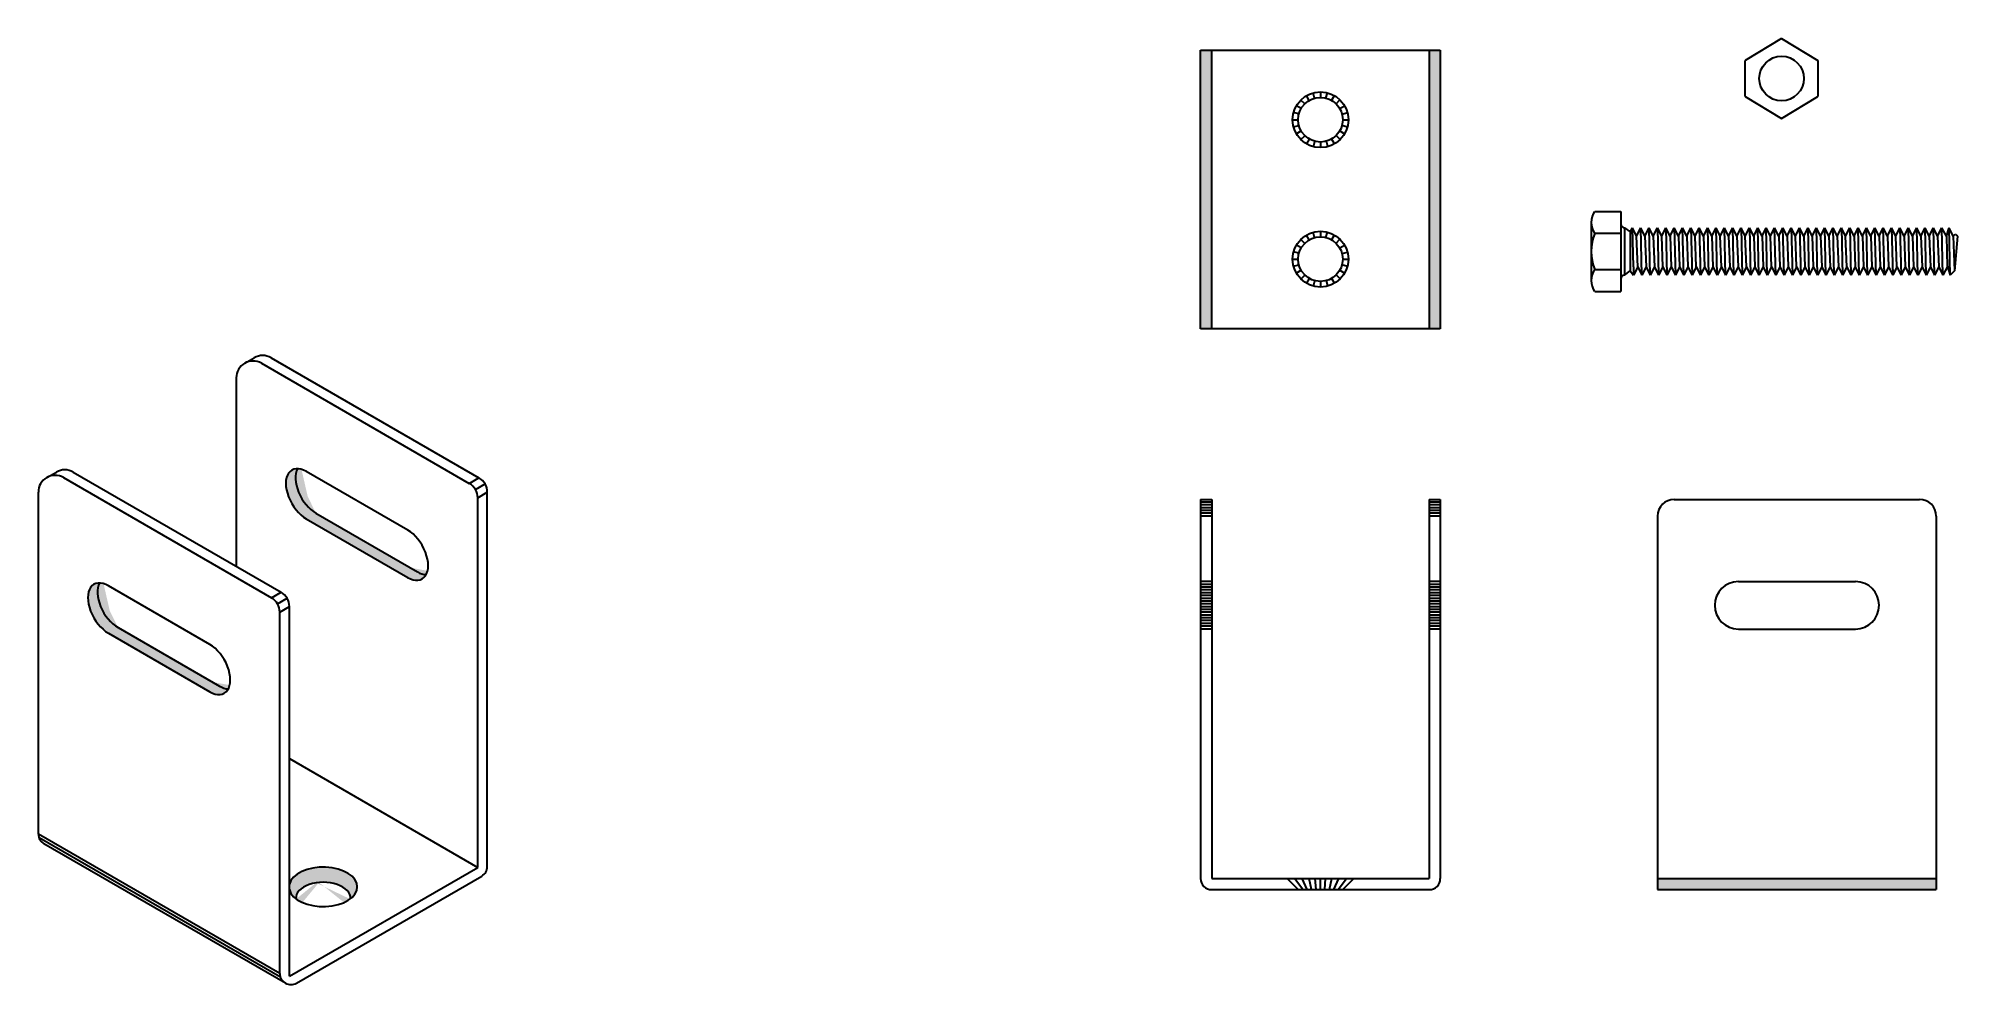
# Model space of a CAD drawing. Header units: millimetres. Extents: x 8963 to 10046, y -6205 to -5252.
# Drawn here: x 9238.3 to 9582.6, y -5775.2 to -5605.5 of the extents above; entities that cross this region are included whole.
import ezdxf

# ---------------------------------------------------------------- set-up
doc = ezdxf.new("R2010")
doc.units = ezdxf.units.MM
doc.layers.add('Wall', color=4, linetype='Continuous', lineweight=30)

msp = doc.modelspace()

# ---------------------------------------------------------------- hatches: boundary and pattern name
at = {"layer": 'Wall'}
h = msp.add_hatch(color=2, dxfattribs=at)
h.dxf.hatch_style = 1
h.paths.add_polyline_path([(9448.78, -5607.59), (9446.78, -5607.59), (9446.78, -5657.59), (9448.78, -5657.59)])
h.paths.add_polyline_path([(9489.78, -5607.59), (9487.78, -5607.59), (9487.78, -5657.59), (9489.78, -5657.59)])
h = msp.add_hatch(color=2, dxfattribs=at)
h.dxf.hatch_style = 1
edge = h.paths.add_edge_path()
edge.add_ellipse((9288.08, -5686.43), major_axis=(2.6, -4.51), ratio=0.57735, start_angle=199.4361, end_angle=315, ccw=False)
edge.add_ellipse((9286.35, -5687.43), major_axis=(2.6, -4.51), ratio=0.57735, start_angle=160.5639, end_angle=315)
edge.add_line((9286.35, -5691.68), (9304.53, -5702.18))
edge.add_ellipse((9304.53, -5697.93), major_axis=(2.6, -4.51), ratio=0.57735, start_angle=315, end_angle=379.4361)
edge.add_ellipse((9306.27, -5696.93), major_axis=(2.6, -4.51), ratio=0.57735, start_angle=315, end_angle=340.5639, ccw=False)
edge.add_line((9306.27, -5701.18), (9288.08, -5690.68))
h = msp.add_hatch(color=2, dxfattribs=at)
h.dxf.hatch_style = 1
edge = h.paths.add_edge_path()
edge.add_ellipse((9252.57, -5706.93), major_axis=(2.6, -4.51), ratio=0.57735, start_angle=199.4361, end_angle=315, ccw=False)
edge.add_ellipse((9250.84, -5707.93), major_axis=(2.6, -4.51), ratio=0.57735, start_angle=160.5639, end_angle=315)
edge.add_line((9250.84, -5712.18), (9269.03, -5722.68))
edge.add_ellipse((9269.03, -5718.43), major_axis=(2.6, -4.51), ratio=0.57735, start_angle=315, end_angle=379.4361)
edge.add_ellipse((9270.76, -5717.43), major_axis=(2.6, -4.51), ratio=0.57735, start_angle=315, end_angle=340.5639, ccw=False)
edge.add_line((9270.76, -5721.68), (9252.57, -5711.18))
h = msp.add_hatch(color=2, dxfattribs=at)
h.dxf.hatch_style = 1
edge = h.paths.add_edge_path()
edge.add_ellipse((9289.38, -5757.68), major_axis=(-6.12, 0), ratio=0.57735, start_angle=143.0555, end_angle=315)
edge.add_line((9285.05, -5755.18), (9288.11, -5756.94))
edge.add_ellipse((9289.38, -5759.68), major_axis=(-4.9, 0), ratio=0.57735, start_angle=177.467, end_angle=285, ccw=False)
edge = h.paths.add_edge_path()
edge.add_ellipse((9289.38, -5757.68), major_axis=(-6.12, 0), ratio=0.57735, start_angle=315, end_angle=351.8699)
edge.add_line((9283.32, -5757.18), (9283.32, -5758.18))
edge.add_ellipse((9289.38, -5757.68), major_axis=(-6.12, 0), ratio=0.57735, start_angle=8.1301, end_angle=36.9445)
edge.add_ellipse((9289.38, -5759.68), major_axis=(-4.9, 0), ratio=0.57735, start_angle=285, end_angle=362.533, ccw=False)
edge.add_line((9288.11, -5756.94), (9285.05, -5755.18))
h = msp.add_hatch(color=2, dxfattribs=at)
h.dxf.hatch_style = 1
h.paths.add_polyline_path([(9528.75, -5756.18), (9528.75, -5758.18), (9578.75, -5758.18), (9578.75, -5756.18)])

# ---------------------------------------------------------------- linework, layer by layer
for p, q in [((9446.78, -5607.59), (9489.78, -5607.59)), ((9448.78, -5657.59), (9448.78, -5607.59)), ((9487.78, -5607.59), (9487.78, -5657.59)), ((9489.78, -5607.59), (9489.78, -5657.59)), ((9550.99, -5605.5), (9544.49, -5609.44)), ((9550.99, -5605.5), (9557.49, -5609.44)), ((9544.49, -5615.94), (9544.49, -5609.44)), ((9557.49, -5609.44), (9557.49, -5615.94)), ((9467.22, -5616.23), (9466.96, -5615.27)), ((9468.28, -5615.09), (9468.28, -5616.09)), ((9469.26, -5616.22), (9469.51, -5615.25)), ((9464.42, -5619.04), (9463.45, -5618.78)), ((9464.82, -5618.09), (9463.95, -5617.59)), ((9465.45, -5617.26), (9464.75, -5616.55)), ((9466.28, -5616.63), (9465.78, -5615.76)), ((9470.28, -5616.63), (9470.78, -5615.76)), ((9471.08, -5617.23), (9471.78, -5616.52)), ((9471.74, -5618.09), (9472.61, -5617.59)), ((9472.15, -5619.07), (9473.11, -5618.81)), ((9544.49, -5615.94), (9550.99, -5619.88)), ((9550.99, -5619.88), (9557.49, -5615.94)), ((9463.28, -5620.09), (9464.28, -5620.09)), ((9463.45, -5621.37), (9464.41, -5621.12)), ((9464.82, -5622.09), (9463.95, -5622.59)), ((9471.74, -5622.09), (9472.61, -5622.59)), ((9473.1, -5621.4), (9472.14, -5621.14)), ((9472.28, -5620.09), (9473.28, -5620.09)), ((9464.78, -5623.66), (9465.48, -5622.95)), ((9466.28, -5623.56), (9465.78, -5624.42)), ((9467.05, -5624.94), (9467.29, -5623.97)), ((9468.28, -5624.09), (9468.28, -5625.09)), ((9469.6, -5624.91), (9469.34, -5623.95)), ((9470.28, -5623.56), (9470.78, -5624.42)), ((9471.81, -5623.63), (9471.11, -5622.92)), ((9516.84, -5638.49), (9516.84, -5648.93)), ((9517.47, -5636.52), (9522.14, -5636.52)), ((9522.14, -5636.52), (9522.14, -5650.9)), ((9522.84, -5639.46), (9522.84, -5647.96)), ((9522.84, -5639.46), (9523.84, -5640.21)), ((9523.84, -5640.21), (9524.24, -5639.46)), ((9524.99, -5640.96), (9524.24, -5639.46)), ((9524.44, -5646.46), (9524.24, -5639.46)), ((9524.99, -5640.96), (9525.74, -5639.46)), ((9526.49, -5640.96), (9525.74, -5639.46)), ((9525.94, -5647.96), (9525.74, -5639.46)), ((9526.49, -5640.96), (9527.24, -5639.46)), ((9527.99, -5640.96), (9527.24, -5639.46)), ((9527.44, -5647.96), (9527.24, -5639.46)), ((9527.99, -5640.96), (9528.74, -5639.46)), ((9529.49, -5640.96), (9528.74, -5639.46)), ((9528.74, -5639.46), (9528.94, -5647.96)), ((9529.49, -5640.96), (9530.24, -5639.46)), ((9530.99, -5640.96), (9530.24, -5639.46)), ((9530.24, -5639.46), (9530.44, -5647.96)), ((9530.99, -5640.96), (9531.74, -5639.46)), ((9532.49, -5640.96), (9531.74, -5639.46)), ((9531.74, -5639.46), (9531.94, -5647.96)), ((9532.49, -5640.96), (9533.24, -5639.46)), ((9533.99, -5640.96), (9533.24, -5639.46)), ((9533.44, -5647.96), (9533.24, -5639.46)), ((9533.99, -5640.96), (9534.74, -5639.46)), ((9535.49, -5640.96), (9534.74, -5639.46)), ((9534.74, -5639.46), (9534.94, -5647.96)), ((9535.49, -5640.96), (9536.24, -5639.46)), ((9536.99, -5640.96), (9536.24, -5639.46)), ((9536.24, -5639.46), (9536.44, -5647.96)), ((9536.99, -5640.96), (9537.74, -5639.46)), ((9538.49, -5640.96), (9537.74, -5639.46)), ((9537.94, -5647.96), (9537.74, -5639.46)), ((9538.49, -5640.96), (9539.24, -5639.46)), ((9539.99, -5640.96), (9539.24, -5639.46)), ((9539.44, -5647.96), (9539.24, -5639.46)), ((9539.99, -5640.96), (9540.74, -5639.46)), ((9541.49, -5640.96), (9540.74, -5639.46)), ((9540.94, -5647.96), (9540.74, -5639.46)), ((9541.49, -5640.96), (9542.24, -5639.46)), ((9542.99, -5640.96), (9542.24, -5639.46)), ((9542.44, -5647.96), (9542.24, -5639.46)), ((9542.99, -5640.96), (9543.74, -5639.46)), ((9544.49, -5640.96), (9543.74, -5639.46)), ((9543.74, -5639.46), (9543.94, -5647.96)), ((9544.49, -5640.96), (9545.24, -5639.46)), ((9545.99, -5640.96), (9545.24, -5639.46)), ((9545.24, -5639.46), (9545.44, -5647.96)), ((9545.99, -5640.96), (9546.74, -5639.46)), ((9547.49, -5640.96), (9546.74, -5639.46)), ((9546.94, -5647.96), (9546.74, -5639.46)), ((9547.49, -5640.96), (9548.24, -5639.46)), ((9548.99, -5640.96), (9548.24, -5639.46)), ((9548.44, -5647.96), (9548.24, -5639.46)), ((9548.99, -5640.96), (9549.74, -5639.46)), ((9550.49, -5640.96), (9549.74, -5639.46)), ((9549.94, -5647.96), (9549.74, -5639.46)), ((9550.49, -5640.96), (9551.24, -5639.46)), ((9551.99, -5640.96), (9551.24, -5639.46)), ((9551.44, -5647.96), (9551.24, -5639.46)), ((9551.99, -5640.96), (9552.74, -5639.46)), ((9553.49, -5640.96), (9552.74, -5639.46)), ((9552.74, -5639.46), (9552.94, -5647.96)), ((9553.49, -5640.96), (9554.24, -5639.46)), ((9554.99, -5640.96), (9554.24, -5639.46)), ((9554.24, -5639.46), (9554.44, -5647.96)), ((9554.99, -5640.96), (9555.74, -5639.46)), ((9556.49, -5640.96), (9555.74, -5639.46)), ((9555.94, -5647.96), (9555.74, -5639.46)), ((9556.49, -5640.96), (9557.24, -5639.46)), ((9557.99, -5640.96), (9557.24, -5639.46)), ((9557.44, -5647.96), (9557.24, -5639.46)), ((9557.99, -5640.96), (9558.74, -5639.46)), ((9559.49, -5640.96), (9558.74, -5639.46)), ((9558.94, -5647.96), (9558.74, -5639.46)), ((9559.49, -5640.96), (9560.24, -5639.46)), ((9560.99, -5640.96), (9560.24, -5639.46)), ((9560.44, -5647.96), (9560.24, -5639.46)), ((9560.99, -5640.96), (9561.74, -5639.46)), ((9562.49, -5640.96), (9561.74, -5639.46)), ((9561.74, -5639.46), (9561.94, -5647.96)), ((9562.49, -5640.96), (9563.24, -5639.46)), ((9563.99, -5640.96), (9563.24, -5639.46)), ((9563.24, -5639.46), (9563.44, -5647.96)), ((9563.99, -5640.96), (9564.74, -5639.46)), ((9565.49, -5640.96), (9564.74, -5639.46)), ((9564.94, -5647.96), (9564.74, -5639.46)), ((9565.49, -5640.96), (9566.24, -5639.46)), ((9566.99, -5640.96), (9566.24, -5639.46)), ((9566.44, -5647.96), (9566.24, -5639.46)), ((9566.99, -5640.96), (9567.74, -5639.46)), ((9568.49, -5640.96), (9567.74, -5639.46)), ((9567.94, -5647.96), (9567.74, -5639.46)), ((9568.49, -5640.96), (9569.24, -5639.46)), ((9569.99, -5640.96), (9569.24, -5639.46)), ((9569.44, -5647.96), (9569.24, -5639.46)), ((9569.99, -5640.96), (9570.74, -5639.46)), ((9571.49, -5640.96), (9570.74, -5639.46)), ((9570.74, -5639.46), (9570.94, -5647.96)), ((9571.49, -5640.96), (9572.24, -5639.46)), ((9572.99, -5640.96), (9572.24, -5639.46)), ((9572.24, -5639.46), (9572.44, -5647.96)), ((9572.99, -5640.96), (9573.74, -5639.46)), ((9574.49, -5640.96), (9573.74, -5639.46)), ((9573.94, -5647.96), (9573.74, -5639.46)), ((9574.49, -5640.96), (9575.24, -5639.46)), ((9575.99, -5640.96), (9575.24, -5639.46)), ((9575.44, -5647.96), (9575.24, -5639.46)), ((9575.99, -5640.96), (9576.74, -5639.46)), ((9576.94, -5647.96), (9576.74, -5639.46)), ((9577.49, -5640.96), (9576.74, -5639.46)), ((9577.49, -5640.96), (9578.24, -5639.46)), ((9578.99, -5640.96), (9578.24, -5639.46)), ((9578.44, -5647.96), (9578.24, -5639.46)), ((9578.99, -5640.96), (9579.74, -5639.46)), ((9580.56, -5640.96), (9579.74, -5639.46)), ((9579.94, -5647.96), (9579.74, -5639.46)), ((9580.56, -5640.96), (9581.04, -5639.46)), ((9581.79, -5640.96), (9581.04, -5639.46)), ((9581.24, -5647.96), (9581.04, -5639.46)), ((9464.82, -5643.09), (9463.95, -5642.59)), ((9465.45, -5642.26), (9464.75, -5641.55)), ((9466.28, -5641.63), (9465.78, -5640.76)), ((9467.22, -5641.23), (9466.96, -5640.27)), ((9468.28, -5640.09), (9468.28, -5641.09)), ((9469.26, -5641.22), (9469.51, -5640.25)), ((9470.28, -5641.63), (9470.78, -5640.76)), ((9471.08, -5642.23), (9471.78, -5641.52)), ((9471.74, -5643.09), (9472.61, -5642.59)), ((9517.47, -5640.46), (9522.14, -5640.46)), ((9523.84, -5640.21), (9523.84, -5647.21)), ((9525.19, -5646.46), (9524.99, -5640.96)), ((9526.49, -5640.96), (9526.69, -5646.46)), ((9527.99, -5640.96), (9528.19, -5646.46)), ((9529.69, -5646.46), (9529.49, -5640.96)), ((9530.99, -5640.96), (9531.19, -5646.46)), ((9532.49, -5640.96), (9532.69, -5646.46)), ((9533.99, -5640.96), (9534.19, -5646.46)), ((9535.69, -5646.46), (9535.49, -5640.96)), ((9536.99, -5640.96), (9537.19, -5646.46)), ((9538.49, -5640.96), (9538.69, -5646.46)), ((9540.19, -5646.46), (9539.99, -5640.96)), ((9541.49, -5640.96), (9541.69, -5646.46)), ((9542.99, -5640.96), (9543.19, -5646.46)), ((9544.69, -5646.46), (9544.49, -5640.96)), ((9545.99, -5640.96), (9546.19, -5646.46)), ((9547.49, -5640.96), (9547.69, -5646.46)), ((9549.19, -5646.46), (9548.99, -5640.96)), ((9550.49, -5640.96), (9550.69, -5646.46)), ((9551.99, -5640.96), (9552.19, -5646.46)), ((9553.69, -5646.46), (9553.49, -5640.96)), ((9554.99, -5640.96), (9555.19, -5646.46)), ((9556.49, -5640.96), (9556.69, -5646.46)), ((9557.99, -5640.96), (9558.19, -5646.46)), ((9559.49, -5640.96), (9559.69, -5646.46)), ((9560.99, -5640.96), (9561.19, -5646.46)), ((9562.69, -5646.46), (9562.49, -5640.96)), ((9563.99, -5640.96), (9564.19, -5646.46)), ((9565.49, -5640.96), (9565.69, -5646.46)), ((9566.99, -5640.96), (9567.19, -5646.46)), ((9568.49, -5640.96), (9568.69, -5646.46)), ((9569.99, -5640.96), (9570.19, -5646.46)), ((9571.69, -5646.46), (9571.49, -5640.96)), ((9572.99, -5640.96), (9573.19, -5646.46)), ((9574.49, -5640.96), (9574.69, -5646.46)), ((9575.99, -5640.96), (9576.19, -5646.46)), ((9577.49, -5640.96), (9577.69, -5646.46)), ((9578.99, -5640.96), (9579.19, -5646.46)), ((9580.56, -5640.96), (9580.73, -5646.46)), ((9581.79, -5640.96), (9582.14, -5640.61)), ((9581.79, -5640.96), (9582.02, -5647.19)), ((9582.58, -5640.96), (9582.02, -5647.19)), ((9582.14, -5640.61), (9582.58, -5640.96)), ((9463.28, -5645.09), (9464.28, -5645.09)), ((9464.42, -5644.04), (9463.45, -5643.78)), ((9463.45, -5646.37), (9464.41, -5646.12)), ((9473.1, -5646.4), (9472.14, -5646.14)), ((9472.15, -5644.07), (9473.11, -5643.81)), ((9472.28, -5645.09), (9473.28, -5645.09)), ((9464.82, -5647.09), (9463.95, -5647.59)), ((9464.78, -5648.66), (9465.48, -5647.95)), ((9466.28, -5648.56), (9465.78, -5649.42)), ((9467.05, -5649.94), (9467.29, -5648.97)), ((9468.28, -5649.09), (9468.28, -5650.09)), ((9469.6, -5649.91), (9469.34, -5648.95)), ((9470.28, -5648.56), (9470.78, -5649.42)), ((9471.81, -5648.63), (9471.11, -5647.92)), ((9471.74, -5647.09), (9472.61, -5647.59)), ((9517.47, -5646.96), (9522.14, -5646.96)), ((9522.84, -5647.96), (9523.84, -5647.21)), ((9523.84, -5647.21), (9524.44, -5647.96)), ((9524.44, -5646.46), (9524.44, -5647.96)), ((9525.19, -5646.46), (9524.44, -5647.96)), ((9525.19, -5646.46), (9525.94, -5647.96)), ((9526.69, -5646.46), (9525.94, -5647.96)), ((9526.69, -5646.46), (9527.44, -5647.96)), ((9528.19, -5646.46), (9527.44, -5647.96)), ((9528.19, -5646.46), (9528.94, -5647.96)), ((9529.69, -5646.46), (9528.94, -5647.96)), ((9529.69, -5646.46), (9530.44, -5647.96)), ((9531.19, -5646.46), (9530.44, -5647.96)), ((9531.19, -5646.46), (9531.94, -5647.96)), ((9532.69, -5646.46), (9531.94, -5647.96)), ((9532.69, -5646.46), (9533.44, -5647.96)), ((9534.19, -5646.46), (9533.44, -5647.96)), ((9534.19, -5646.46), (9534.94, -5647.96)), ((9535.69, -5646.46), (9534.94, -5647.96)), ((9535.69, -5646.46), (9536.44, -5647.96)), ((9537.19, -5646.46), (9536.44, -5647.96)), ((9537.19, -5646.46), (9537.94, -5647.96)), ((9538.69, -5646.46), (9537.94, -5647.96)), ((9538.69, -5646.46), (9539.44, -5647.96)), ((9540.19, -5646.46), (9539.44, -5647.96)), ((9540.19, -5646.46), (9540.94, -5647.96)), ((9541.69, -5646.46), (9540.94, -5647.96)), ((9541.69, -5646.46), (9542.44, -5647.96)), ((9543.19, -5646.46), (9542.44, -5647.96)), ((9543.19, -5646.46), (9543.94, -5647.96)), ((9544.69, -5646.46), (9543.94, -5647.96)), ((9544.69, -5646.46), (9545.44, -5647.96)), ((9546.19, -5646.46), (9545.44, -5647.96)), ((9546.19, -5646.46), (9546.94, -5647.96)), ((9547.69, -5646.46), (9546.94, -5647.96)), ((9547.69, -5646.46), (9548.44, -5647.96)), ((9549.19, -5646.46), (9548.44, -5647.96)), ((9549.19, -5646.46), (9549.94, -5647.96)), ((9550.69, -5646.46), (9549.94, -5647.96)), ((9550.69, -5646.46), (9551.44, -5647.96)), ((9552.19, -5646.46), (9551.44, -5647.96)), ((9552.19, -5646.46), (9552.94, -5647.96)), ((9553.69, -5646.46), (9552.94, -5647.96)), ((9553.69, -5646.46), (9554.44, -5647.96)), ((9555.19, -5646.46), (9554.44, -5647.96)), ((9555.19, -5646.46), (9555.94, -5647.96)), ((9556.69, -5646.46), (9555.94, -5647.96)), ((9556.69, -5646.46), (9557.44, -5647.96)), ((9558.19, -5646.46), (9557.44, -5647.96)), ((9558.19, -5646.46), (9558.94, -5647.96)), ((9559.69, -5646.46), (9558.94, -5647.96)), ((9559.69, -5646.46), (9560.44, -5647.96)), ((9561.19, -5646.46), (9560.44, -5647.96)), ((9561.19, -5646.46), (9561.94, -5647.96)), ((9562.69, -5646.46), (9561.94, -5647.96)), ((9562.69, -5646.46), (9563.44, -5647.96)), ((9564.19, -5646.46), (9563.44, -5647.96)), ((9564.19, -5646.46), (9564.94, -5647.96)), ((9565.69, -5646.46), (9564.94, -5647.96)), ((9565.69, -5646.46), (9566.44, -5647.96)), ((9567.19, -5646.46), (9566.44, -5647.96)), ((9567.19, -5646.46), (9567.94, -5647.96)), ((9568.69, -5646.46), (9567.94, -5647.96)), ((9568.69, -5646.46), (9569.44, -5647.96)), ((9570.19, -5646.46), (9569.44, -5647.96)), ((9570.19, -5646.46), (9570.94, -5647.96)), ((9571.69, -5646.46), (9570.94, -5647.96)), ((9571.69, -5646.46), (9572.44, -5647.96)), ((9573.19, -5646.46), (9572.44, -5647.96)), ((9573.19, -5646.46), (9573.94, -5647.96)), ((9574.69, -5646.46), (9573.94, -5647.96)), ((9574.69, -5646.46), (9575.44, -5647.96)), ((9576.19, -5646.46), (9575.44, -5647.96)), ((9576.19, -5646.46), (9576.94, -5647.96)), ((9577.69, -5646.46), (9576.94, -5647.96)), ((9577.69, -5646.46), (9578.44, -5647.96)), ((9579.19, -5646.46), (9578.44, -5647.96)), ((9579.19, -5646.46), (9579.94, -5647.96)), ((9580.74, -5646.43), (9579.94, -5647.96)), ((9580.74, -5646.43), (9581.24, -5647.96)), ((9582.02, -5647.19), (9581.24, -5647.96)), ((9517.47, -5650.9), (9522.14, -5650.9)), ((9489.78, -5657.59), (9446.78, -5657.59)), ((9275.29, -5663.77), (9277.02, -5662.77)), ((9280.02, -5662.77), (9317.32, -5684.31)), ((9273.79, -5666.37), (9273.79, -5700.18)), ((9278.29, -5663.77), (9315.59, -5685.31)), ((9239.78, -5684.27), (9241.52, -5683.27)), ((9244.52, -5683.27), (9281.82, -5704.81)), ((9238.28, -5748.21), (9238.28, -5686.87)), ((9242.78, -5684.27), (9280.09, -5705.81)), ((9315.59, -5685.31), (9317.32, -5684.31)), ((9316.69, -5686.41), (9318.42, -5685.41)), ((9317.09, -5687.91), (9318.82, -5686.91)), ((9318.82, -5754.02), (9318.82, -5686.91)), ((9317.09, -5754.18), (9317.09, -5687.91)), ((9446.78, -5688.18), (9446.78, -5756.18)), ((9446.78, -5688.18), (9448.78, -5688.18)), ((9448.78, -5688.68), (9446.78, -5688.68)), ((9448.78, -5689.18), (9446.78, -5689.18)), ((9448.78, -5689.68), (9446.78, -5689.68)), ((9448.78, -5690.18), (9446.78, -5690.18)), ((9448.78, -5690.68), (9446.78, -5690.68)), ((9448.78, -5688.18), (9448.78, -5756.18)), ((9487.78, -5688.18), (9487.78, -5756.18)), ((9487.78, -5688.18), (9489.78, -5688.18)), ((9489.78, -5688.68), (9487.78, -5688.68)), ((9489.78, -5689.18), (9487.78, -5689.18)), ((9489.78, -5689.68), (9487.78, -5689.68)), ((9489.78, -5690.18), (9487.78, -5690.18)), ((9489.78, -5690.68), (9487.78, -5690.68)), ((9489.78, -5688.18), (9489.78, -5756.18)), ((9531.75, -5688.18), (9575.75, -5688.18)), ((9448.78, -5691.18), (9446.78, -5691.18)), ((9489.78, -5691.18), (9487.78, -5691.18)), ((9528.75, -5691.18), (9528.75, -5758.18)), ((9578.75, -5691.18), (9578.75, -5758.18)), ((9280.09, -5705.81), (9281.82, -5704.81)), ((9448.78, -5702.93), (9446.78, -5702.93)), ((9448.78, -5703.43), (9446.78, -5703.43)), ((9448.78, -5703.93), (9446.78, -5703.93)), ((9448.78, -5704.43), (9446.78, -5704.43)), ((9448.78, -5704.93), (9446.78, -5704.93)), ((9489.78, -5702.93), (9487.78, -5702.93)), ((9489.78, -5703.43), (9487.78, -5703.43)), ((9489.78, -5703.93), (9487.78, -5703.93)), ((9489.78, -5704.43), (9487.78, -5704.43)), ((9489.78, -5704.93), (9487.78, -5704.93)), ((9543.25, -5702.93), (9564.25, -5702.93)), ((9281.18, -5706.91), (9282.92, -5705.91)), ((9281.59, -5708.41), (9283.32, -5707.41)), ((9283.32, -5773.68), (9283.32, -5707.41)), ((9448.78, -5705.43), (9446.78, -5705.43)), ((9448.78, -5705.93), (9446.78, -5705.93)), ((9448.78, -5706.43), (9446.78, -5706.43)), ((9448.78, -5706.93), (9446.78, -5706.93)), ((9448.78, -5707.43), (9446.78, -5707.43)), ((9448.78, -5707.93), (9446.78, -5707.93)), ((9489.78, -5705.43), (9487.78, -5705.43)), ((9489.78, -5705.93), (9487.78, -5705.93)), ((9489.78, -5706.43), (9487.78, -5706.43)), ((9489.78, -5706.93), (9487.78, -5706.93)), ((9489.78, -5707.43), (9487.78, -5707.43)), ((9489.78, -5707.93), (9487.78, -5707.93)), ((9281.59, -5773.21), (9281.59, -5708.41)), ((9448.78, -5708.43), (9446.78, -5708.43)), ((9448.78, -5708.93), (9446.78, -5708.93)), ((9448.78, -5709.43), (9446.78, -5709.43)), ((9448.78, -5709.93), (9446.78, -5709.93)), ((9448.78, -5710.43), (9446.78, -5710.43)), ((9448.78, -5710.93), (9446.78, -5710.93)), ((9448.78, -5711.43), (9446.78, -5711.43)), ((9489.78, -5708.43), (9487.78, -5708.43)), ((9489.78, -5708.93), (9487.78, -5708.93)), ((9489.78, -5709.43), (9487.78, -5709.43)), ((9489.78, -5709.93), (9487.78, -5709.93)), ((9489.78, -5710.43), (9487.78, -5710.43)), ((9489.78, -5710.93), (9487.78, -5710.93)), ((9489.78, -5711.43), (9487.78, -5711.43)), ((9543.25, -5711.43), (9564.25, -5711.43)), ((9283.32, -5734.68), (9317.09, -5754.18)), ((9281.59, -5773.21), (9238.28, -5748.21)), ((9281.7, -5773.88), (9238.4, -5748.88)), ((9282.59, -5774.94), (9239.28, -5749.94)), ((9283.32, -5773.68), (9317.09, -5754.18)), ((9284.59, -5774.94), (9317.82, -5755.75)), ((9448.78, -5756.18), (9462.28, -5756.18)), ((9474.28, -5756.18), (9487.78, -5756.18)), ((9528.75, -5756.18), (9578.75, -5756.18)), ((9448.78, -5758.18), (9464.28, -5758.18)), ((9472.28, -5758.18), (9487.78, -5758.18)), ((9528.75, -5758.18), (9578.75, -5758.18))]:
    msp.add_line(p, q, dxfattribs=at)
at = {"layer": 'Wall', "color": 5}
for p, q in [((9446.78, -5657.59), (9446.78, -5607.59)), ((9304.53, -5693.68), (9286.35, -5683.18)), ((9288.08, -5690.68), (9306.27, -5701.18)), ((9286.35, -5691.68), (9304.53, -5702.18)), ((9269.03, -5714.18), (9250.84, -5703.68)), ((9252.57, -5711.18), (9270.76, -5721.68)), ((9250.84, -5712.18), (9269.03, -5722.68)), ((9462.28, -5756.18), (9464.28, -5758.18)), ((9462.28, -5756.18), (9474.28, -5756.18)), ((9465.09, -5758.18), (9463.6, -5756.18)), ((9465.89, -5758.18), (9464.98, -5756.18)), ((9466.68, -5758.18), (9466.24, -5756.18)), ((9467.48, -5758.18), (9467.35, -5756.18)), ((9468.28, -5758.18), (9468.28, -5756.18)), ((9469.08, -5758.18), (9469.21, -5756.18)), ((9469.87, -5758.18), (9470.32, -5756.18)), ((9470.67, -5758.18), (9471.58, -5756.18)), ((9471.47, -5758.18), (9472.95, -5756.18)), ((9472.28, -5758.18), (9474.28, -5756.18)), ((9464.28, -5758.18), (9472.28, -5758.18))]:
    msp.add_line(p, q, dxfattribs=at)
at = {"layer": 'Wall'}
msp.add_circle((9550.99, -5612.69), 4, dxfattribs=at)
at = {"layer": 'Wall', "color": 5}
for centre, radius in [((9468.28, -5620.09), 5), ((9468.28, -5620.09), 4), ((9468.28, -5645.09), 5), ((9468.28, -5645.09), 4)]:
    msp.add_circle(centre, radius, dxfattribs=at)
at = {"layer": 'Wall'}
for centre, radius, start, end in [((9520.25, -5638.49), 3.41, 144.7178, 180), ((9520.25, -5638.49), 3.41, 180, 215.2822), ((9522.84, -5638.76), 0.699, 180, 270), ((9525.61, -5643.71), 8.76, 158.2341, 201.7659), ((9520.25, -5648.93), 3.41, 144.7178, 180), ((9520.25, -5648.93), 3.41, 180, 215.2822), ((9522.84, -5648.66), 0.699, 90, 180), ((9276.79, -5666.37), 3, 60, 180), ((9278.52, -5665.37), 3, 60, 120), ((9241.28, -5686.87), 3, 60, 180), ((9243.02, -5685.87), 3, 60, 120), ((9314.09, -5687.91), 3, 0, 60), ((9315.82, -5686.91), 3, 0, 60), ((9531.75, -5691.18), 3, 90, 180), ((9575.75, -5691.18), 3, 0, 90), ((9280.32, -5707.41), 3, 0, 60), ((9543.25, -5707.18), 4.25, 90, 270), ((9564.25, -5707.18), 4.25, 270, 90), ((9278.59, -5708.41), 3, 0, 60), ((9240.28, -5748.21), 2, 180, 240), ((9316.82, -5754.02), 2, 300, 0), ((9448.78, -5756.18), 2, 180, 270), ((9487.78, -5756.18), 2, 270, 0), ((9283.59, -5773.21), 2, 180, 300)]:
    msp.add_arc(centre, radius, start, end, dxfattribs=at)
at = {"layer": 'Wall', "color": 5}
for centre, major_axis, start_param, end_param in [((9286.35, -5687.43), (2.6, -4.51), 2.356194, 5.497787), ((9288.08, -5686.43), (2.6, -4.51), 3.480817, 5.497787), ((9304.53, -5697.93), (2.6, -4.51), 5.497787, 8.63938), ((9306.27, -5696.93), (2.6, -4.51), 5.497787, 5.943961), ((9250.84, -5707.93), (2.6, -4.51), 2.356194, 5.497787), ((9252.57, -5706.93), (2.6, -4.51), 3.480817, 5.497787), ((9269.03, -5718.43), (2.6, -4.51), 5.497787, 8.63938), ((9270.76, -5717.43), (2.6, -4.51), 5.497787, 5.943961), ((9289.38, -5757.68), (-6.12, 0), 0.141897, 6.141288), ((9289.38, -5759.68), (-4.9, 0), 3.097384, 6.327394)]:
    msp.add_ellipse(centre, major_axis=major_axis, ratio=0.57735, start_param=start_param, end_param=end_param, dxfattribs=at)

doc.saveas('drawing.dxf')
